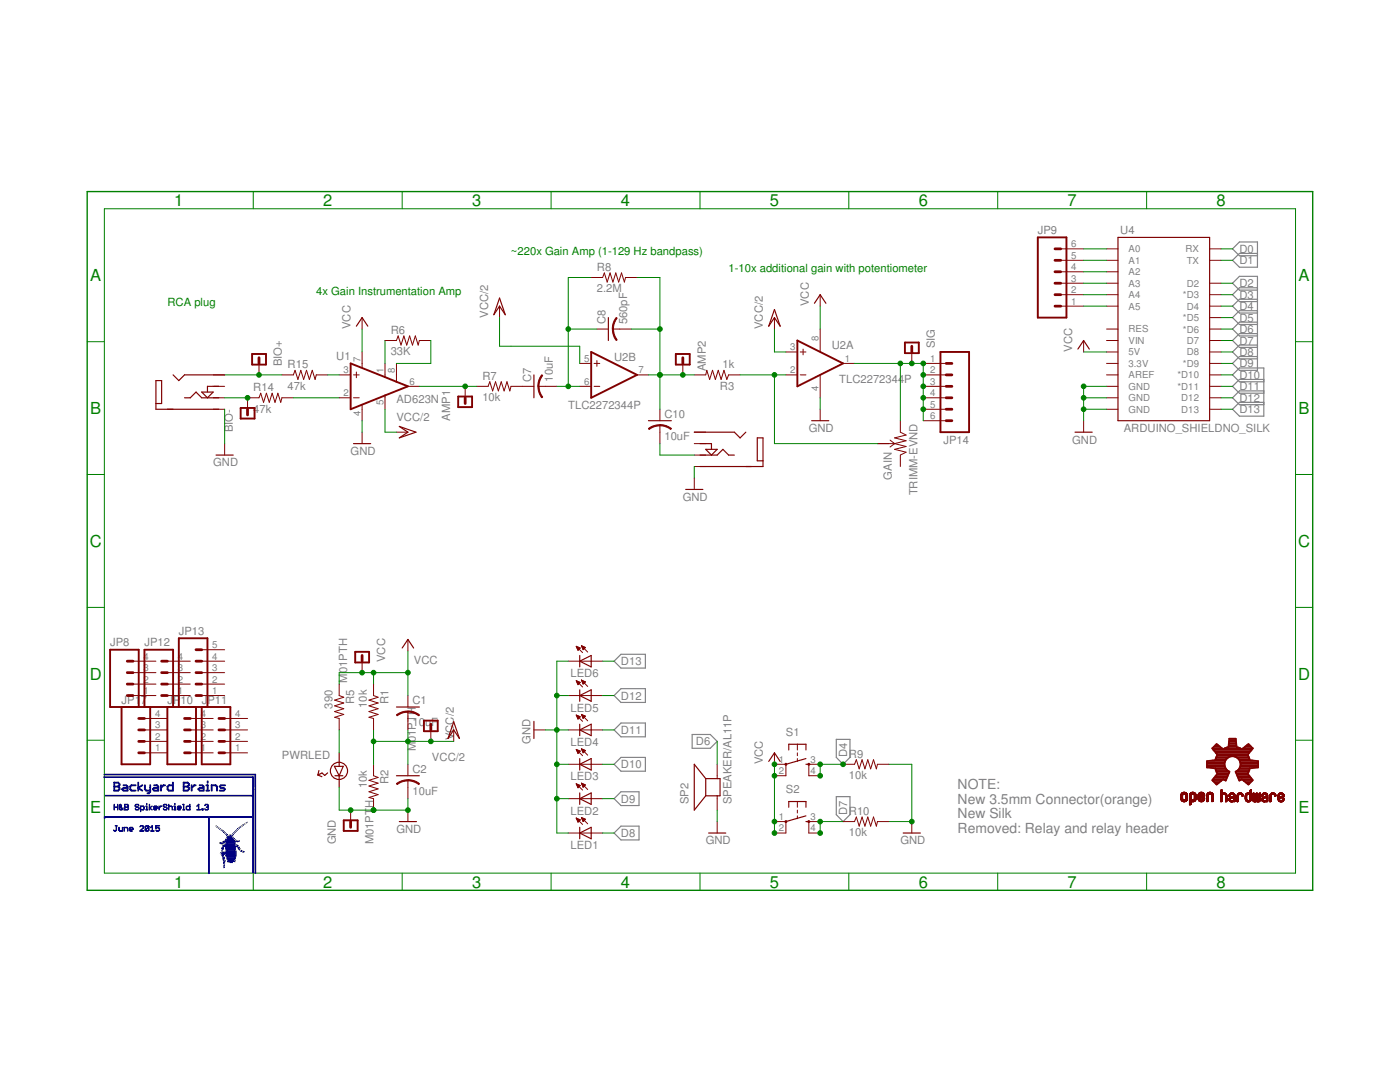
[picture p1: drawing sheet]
<svg xmlns="http://www.w3.org/2000/svg" width="279mm" height="216mm" viewBox="0 0 279 216" stroke-linecap="round" stroke-linejoin="round" font-family="sans-serif">
<defs><g id="words">
<g font-size="3.3" fill="#008000">
<text x="34.8" y="41.1">1</text>
<text x="64.5" y="41.1">2</text>
<text x="94.2" y="41.1">3</text>
<text x="123.9" y="41.1">4</text>
<text x="153.6" y="41.1">5</text>
<text x="183.4" y="41.1">6</text>
<text x="213.1" y="41.1">7</text>
<text x="242.8" y="41.1">8</text>
<text x="18" y="56.1">A</text>
<text x="259.2" y="56.1">A</text>
<text x="18" y="82.6">B</text>
<text x="259.2" y="82.6">B</text>
<text x="17.9" y="109.1">C</text>
<text x="259.1" y="109.1">C</text>
<text x="17.9" y="135.6">D</text>
<text x="259.1" y="135.6">D</text>
<text x="18" y="162.1">E</text>
<text x="259.2" y="162.1">E</text>
<text x="34.8" y="177.1">1</text>
<text x="64.5" y="177.1">2</text>
<text x="94.2" y="177.1">3</text>
<text x="123.9" y="177.1">4</text>
<text x="153.6" y="177.1">5</text>
<text x="183.4" y="177.1">6</text>
<text x="213.1" y="177.1">7</text>
<text x="242.8" y="177.1">8</text>
</g>
<g font-size="2.8" fill="#808080">
<text x="191.1" y="157.4">NOTE:</text>
<text x="191.1" y="160.3">New 3.5mm Connector(orange)</text>
<text x="191.1" y="163.3">New Silk</text>
<text x="191.1" y="166.2">Removed: Relay and relay header</text>
</g>
<g font-size="2.2" fill="#808080">
<text x="207.1" y="46.7">JP9</text>
<text x="223.6" y="46.7">U4</text>
<text x="247.3" y="50.5">D0</text>
<text x="247.3" y="52.7">D1</text>
<text x="119.1" y="58.3">2.2M</text>
<text x="119.1" y="54">R8</text>
<text x="247.3" y="59.6">D3</text>
<text x="247.3" y="57.3">D2</text>
<text x="70" y="65.7" transform="rotate(-90 70 65.7)">VCC</text>
<text x="97.4" y="63.4" transform="rotate(-90 97.4 63.4)">VCC/2</text>
<text x="120.8" y="64.7" transform="rotate(-90 120.8 64.7)">C8</text>
<text x="125.2" y="64.7" transform="rotate(-90 125.2 64.7)">560pF</text>
<text x="152.3" y="65.7" transform="rotate(-90 152.3 65.7)">VCC/2</text>
<text x="161.4" y="61.1" transform="rotate(-90 161.4 61.1)">VCC</text>
<text x="247.3" y="61.9">D4</text>
<text x="247.3" y="64.2">D5</text>
<text x="67.1" y="71.8">U1</text>
<text x="78" y="70.9">33K</text>
<text x="78" y="66.6">R6</text>
<text x="122.5" y="71.9">U2B</text>
<text x="166" y="69.7">U2A</text>
<text x="186.6" y="69.5" transform="rotate(-90 186.6 69.5)">SIG</text>
<text x="214" y="70.2" transform="rotate(-90 214 70.2)">VCC</text>
<text x="247.3" y="66.5">D6</text>
<text x="247.3" y="68.7">D7</text>
<text x="247.3" y="71">D8</text>
<text x="56.3" y="73.1" transform="rotate(-90 56.3 73.1)">BIO+</text>
<text x="57.4" y="77.8">47k</text>
<text x="57.4" y="73.5">R15</text>
<text x="96.3" y="75.7">R7</text>
<text x="106" y="76.2" transform="rotate(-90 106 76.2)">C7</text>
<text x="110.3" y="76.2" transform="rotate(-90 110.3 76.2)">10uF</text>
<text x="140.8" y="74.1" transform="rotate(-90 140.8 74.1)">AMP2</text>
<text x="143.7" y="77.8">R3</text>
<text x="144.2" y="73.4">1k</text>
<text x="167.5" y="76.4">TLC2272344P</text>
<text x="247.3" y="73.3">D9</text>
<text x="247.3" y="75.6">D10</text>
<text x="247.3" y="77.9">D11</text>
<text x="50.6" y="82.3">47k</text>
<text x="50.6" y="78">R14</text>
<text x="79.1" y="80.5">AD623N</text>
<text x="79.1" y="83.9">VCC/2</text>
<text x="89.9" y="83.9" transform="rotate(-90 89.9 83.9)">AMP1</text>
<text x="96.3" y="80.1">10k</text>
<text x="113.4" y="81.7">TLC2272344P</text>
<text x="132.6" y="83.4">C10</text>
<text x="247.3" y="80.2">D12</text>
<text x="247.3" y="82.5">D13</text>
<text x="46.4" y="86.2" transform="rotate(-90 46.4 86.2)">BIO-</text>
<text x="132.6" y="87.7">10uF</text>
<text x="161.4" y="86.2">GND</text>
<text x="188.3" y="88.5">JP14</text>
<text x="214" y="88.5">GND</text>
<text x="224.3" y="86.2">ARDUINO_SHIELDNO_SILK</text>
<text x="42.6" y="93.1">GND</text>
<text x="70" y="90.8">GND</text>
<text x="178" y="95.7" transform="rotate(-90 178 95.7)">GAIN</text>
<text x="136.3" y="99.9">GND</text>
<text x="183.1" y="98.9" transform="rotate(-90 183.1 98.9)">TRIMM-EVND</text>
<text x="22" y="129">JP8</text>
<text x="28.8" y="129">JP12</text>
<text x="35.7" y="126.7">JP13</text>
<text x="69.3" y="136.2" transform="rotate(-90 69.3 136.2)">M01PTH</text>
<text x="76.8" y="132.1" transform="rotate(-90 76.8 132.1)">VCC</text>
<text x="82.6" y="132.4">VCC</text>
<text x="113.9" y="135.1">LED6</text>
<text x="123.9" y="132.7">D13</text>
<text x="24.3" y="140.4">JP1</text>
<text x="28.1" y="140.4">7</text>
<text x="33.4" y="140.4">JP</text>
<text x="36" y="140.4">10</text>
<text x="40.3" y="140.4">JP11</text>
<text x="66.3" y="141.4" transform="rotate(-90 66.3 141.4)">390</text>
<text x="70.7" y="140.5" transform="rotate(-90 70.7 140.5)">R5</text>
<text x="73.2" y="141.3" transform="rotate(-90 73.2 141.3)">10k</text>
<text x="77.5" y="140.5" transform="rotate(-90 77.5 140.5)">R1</text>
<text x="82.3" y="140.5">C1</text>
<text x="113.9" y="142">LED5</text>
<text x="123.9" y="139.6">D12</text>
<text x="82.3" y="144.8">10</text>
<text x="83" y="149.9" transform="rotate(-90 83 149.9)">M01PTH</text>
<text x="84.8" y="144.8">uF</text>
<text x="90.6" y="147.7" transform="rotate(-90 90.6 147.7)">VCC/2</text>
<text x="105.9" y="148.4" transform="rotate(-90 105.9 148.4)">GND</text>
<text x="113.9" y="148.8">LED4</text>
<text x="123.9" y="146.4">D11</text>
<text x="138.9" y="148.7">D6</text>
<text x="156.8" y="146.8">S1</text>
<text x="56.3" y="151.4">PWRLED</text>
<text x="82.3" y="154.2">C2</text>
<text x="86.2" y="151.8">VCC/2</text>
<text x="113.9" y="155.7">LED3</text>
<text x="123.9" y="153.3">D10</text>
<text x="152.3" y="152.5" transform="rotate(-90 152.3 152.5)">VCC</text>
<text x="169.1" y="151.1" transform="rotate(-90 169.1 151.1)">D4</text>
<text x="169.4" y="155.5">10k</text>
<text x="169.4" y="151.2">R9</text>
<text x="73.2" y="157.3" transform="rotate(-90 73.2 157.3)">10k</text>
<text x="74.5" y="161.3" transform="rotate(-90 74.5 161.3)">H</text>
<text x="77.5" y="156.5" transform="rotate(-90 77.5 156.5)">R2</text>
<text x="82.3" y="158.6">10uF</text>
<text x="123.9" y="160.2">D9</text>
<text x="137.4" y="160.5" transform="rotate(-90 137.4 160.5)">SP2</text>
<text x="146" y="160.5" transform="rotate(-90 146 160.5)">SPEAKER/AL11P</text>
<text x="156.8" y="158.2">S2</text>
<text x="79.1" y="166.2">GND</text>
<text x="113.9" y="162.6">LED2</text>
<text x="123.9" y="167">D8</text>
<text x="169.1" y="162.6" transform="rotate(-90 169.1 162.6)">D7</text>
<text x="169.4" y="166.9">10k</text>
<text x="169.4" y="162.6">R10</text>
<text x="67" y="168.5" transform="rotate(-90 67 168.5)">GND</text>
<text x="74.5" y="168.5" transform="rotate(-90 74.5 168.5)">M01PT</text>
<text x="113.9" y="169.4">LED1</text>
<text x="140.8" y="168.5">GND</text>
<text x="179.7" y="168.5">GND</text>
</g>
<g font-size="2.2" fill="#008000">
<text x="102" y="50.8">~220x Gain Amp (1-129 Hz bandpass)</text>
<text x="63.1" y="58.8">4x Gain Instrumentation Amp</text>
<text x="145.4" y="54.2">1-10x additional gain with potentiometer</text>
<text x="33.4" y="61.1">RCA plug</text>
</g>
<g font-size="1.9" fill="#808080">
<text x="213.8" y="53.9">4</text>
<text x="213.8" y="51.6">5</text>
<text x="213.8" y="49.3">6</text>
<text x="225.2" y="50.3">A0</text>
<text x="225.2" y="52.6">A1</text>
<text x="236.6" y="50.3">RX</text>
<text x="236.8" y="52.6">TX</text>
<text x="213.8" y="58.5">2</text>
<text x="213.8" y="56.2">3</text>
<text x="225.2" y="54.9">A2</text>
<text x="225.2" y="57.2">A3</text>
<text x="225.2" y="59.5">A4</text>
<text x="236.1" y="59.5">*D3</text>
<text x="236.8" y="57.2">D2</text>
<text x="213.8" y="60.8">1</text>
<text x="225.2" y="61.8">A5</text>
<text x="236.1" y="64.1">*D5</text>
<text x="236.8" y="61.8">D4</text>
<text x="157.7" y="69.9">3</text>
<text x="163.4" y="68.1" transform="rotate(-90 163.4 68.1)">8</text>
<text x="225.2" y="68.6">VIN</text>
<text x="225.2" y="66.3">RES</text>
<text x="225.2" y="70.9">5V</text>
<text x="236.1" y="66.3">*D6</text>
<text x="236.8" y="68.6">D7</text>
<text x="236.8" y="70.9">D8</text>
<text x="68.6" y="74.5">3</text>
<text x="71.9" y="72.2" transform="rotate(-90 71.9 72.2)">7</text>
<text x="76.5" y="74.5" transform="rotate(-90 76.5 74.5)">1</text>
<text x="78.8" y="74.5" transform="rotate(-90 78.8 74.5)">8</text>
<text x="81.7" y="76.8">6</text>
<text x="116.6" y="76.8">6</text>
<text x="116.6" y="72.2">5</text>
<text x="127.4" y="74.5">7</text>
<text x="157.7" y="74.5">2</text>
<text x="163.4" y="78" transform="rotate(-90 163.4 78)">4</text>
<text x="168.6" y="72.2">1</text>
<text x="185.7" y="72.2">1</text>
<text x="185.7" y="74.5">2</text>
<text x="185.7" y="76.8">3</text>
<text x="225.2" y="75.5">AREF</text>
<text x="225.2" y="77.8">GND</text>
<text x="225.2" y="73.2">3.3V</text>
<text x="235" y="75.5">*D10</text>
<text x="235" y="77.8">*D11</text>
<text x="236.1" y="73.2">*D9</text>
<text x="68.6" y="79.1">2</text>
<text x="71.9" y="83.1" transform="rotate(-90 71.9 83.1)">4</text>
<text x="76.5" y="80.8" transform="rotate(-90 76.5 80.8)">5</text>
<text x="185.7" y="79.1">4</text>
<text x="185.7" y="81.3">5</text>
<text x="185.7" y="83.6">6</text>
<text x="225.2" y="80.1">GND</text>
<text x="225.2" y="82.3">GND</text>
<text x="235.7" y="80.1">D12</text>
<text x="235.7" y="82.3">D13</text>
<text x="28.7" y="131.6">4</text>
<text x="35.5" y="131.6">4</text>
<text x="42.4" y="131.6">4</text>
<text x="42.4" y="129.3">5</text>
<text x="28.7" y="136.2">2</text>
<text x="28.7" y="133.9">3</text>
<text x="35.5" y="136.2">2</text>
<text x="35.5" y="133.9">3</text>
<text x="42.4" y="136.2">2</text>
<text x="42.4" y="133.9">3</text>
<text x="28.7" y="138.5">1</text>
<text x="30.9" y="143">4</text>
<text x="35.5" y="138.5">1</text>
<text x="40.1" y="143">4</text>
<text x="42.4" y="138.5">1</text>
<text x="46.9" y="143">4</text>
<text x="30.9" y="149.9">1</text>
<text x="30.9" y="147.6">2</text>
<text x="30.9" y="145.3">3</text>
<text x="40.1" y="149.9">1</text>
<text x="40.1" y="147.6">2</text>
<text x="40.1" y="145.3">3</text>
<text x="46.9" y="149.9">1</text>
<text x="46.9" y="147.6">2</text>
<text x="46.9" y="145.3">3</text>
<text x="155.4" y="152.2">1</text>
<text x="155.4" y="154.5">2</text>
<text x="161.7" y="152.2">3</text>
<text x="161.7" y="154.5">4</text>
<text x="155.4" y="163.6">1</text>
<text x="155.4" y="165.9">2</text>
<text x="161.7" y="163.6">3</text>
<text x="161.7" y="165.9">4</text>
</g>
</g></defs>
<g fill="none" stroke="#808080" stroke-width=".23">
<path d="M251 57.4h-3.6l-1.4 1.4 1.4 1.4h3.6M251 50.6h-3.6l-1.4 1.3 1.4 1.4h3.6v-5h-3.6l-1.4 1.4 1.4 1.3h3.6M251 57.9h-3.6l-1.4-1.4 1.4-1.4h3.6v18.8h-3.6l-1.4-1.4 1.4-1.4h3.6M251 59.7h-3.6l-1.4 1.4 1.4 1.4h3.6M251 64.3h-3.6l-1.4 1.4 1.4 1.3h3.6M251 66.6h-3.6l-1.4 1.3 1.4 1.4h3.6M251 68.9h-3.6l-1.4 1.3 1.4 1.4h3.6M251 62h-3.6l-1.4 1.4 1.4 1.3h3.6M252.2 76.2h-4.8l-1.4-1.4 1.4-1.4h4.8v9.6h-4.8l-1.4-1.3 1.4-1.4h4.8M252.2 75.7h-4.8l-1.4 1.4 1.4 1.4h4.8M252.2 78h-4.8l-1.4 1.4 1.4 1.4h4.8M122.6 138.8l1.3-1.4h4.9v2.8h-4.9z"/>
<path d="M123.9 130.6h4.9v2.7h-4.9l-1.3-1.4zM122.6 159.4l1.3-1.4h3.6v2.7h-3.6zM122.6 152.5l1.3-1.4h4.9v2.8h-4.9zM122.6 145.6l1.3-1.3h4.9v2.7h-4.9zM138.1 146.6h3.7l1.3 1.3-1.3 1.4h-3.7zM166.9 147.5h2.7v3.6l-1.3 1.4-1.4-1.4zM166.9 159h2.7v3.6l-1.3 1.3-1.4-1.3zM122.6 166.2l1.3-1.4h3.6v2.8h-3.6z"/>
</g>
<g fill="none" stroke="#800000" stroke-width=".2">
<path d="M118 55.4h2.3l.3-.9 .6 1.8 .6-1.8 .5 1.8 .6-1.8 .6 1.8 .5-1.8 .6 1.8 .2-.9h2.3M163.7 58.8v2.3M211.7 58.8h4.6M211.7 56.5h4.6M211.7 54.2h4.6M211.7 51.9h4.6M211.7 49.7h4.6M220.8 58.8h2.3M220.8 56.5h2.3M220.8 54.2h2.3M220.8 51.9h2.3M220.8 49.7h2.3"/>
<path d="M241.4 58.8h2.3M241.4 56.5h2.3M241.4 51.9h2.3M241.4 49.7h2.3M42.5 77.1h2.3M42.5 74.8h2.3M42.5 79.4h2.3M51.7 72.5v2.3M56.3 74.8h2.2l.4-.9 .6 1.8 .5-1.8 .6 1.8 .6-1.8 .5 1.8 .6-1.8 .6 1.8 .2-.9h2.3M58.5 79.4h-2.2l-.3 .9-.5-1.8-.6 1.8-.6-1.8-.6 1.8-.5-1.8-.6 1.8-.6-1.8-.3 .9h-2.3v2.3M67.7 74.8h2.3M67.7 79.4h2.3"/>
<path d="M70.5 74.8h1.2M70.5 79.4h1.2M71.1 74.2v1.2M72.3 63.4v2.3M72.3 70.2v3.2M76.8 67.9h2.3l.4-.9 .5 1.9 .6-1.9 .6 1.9 .5-1.9 .6 1.9 .6-1.9 .6 1.9 .2-1h2.3M76.8 72.5v2.7M76.8 78.9v2.8M79.1 72.5v3.7M81.4 77.1h2.3M92.8 77.1v2.3M95.1 77.1h2.3l.3-.9 .6 1.8 .6-1.8 .6 1.8 .5-1.8 .6 1.8 .6-1.8 .5 1.8 .3-.9h4.6"/>
<path d="M99.7 61.1v2.3M107.5 77.1h3.6M115.7 77.1h2.3M115.7 72.5h2.3M118.6 77.1h1.1M118.6 72.5h1.1M119.1 65.7h2.3M119.1 71.9v1.2M122.3 65.7h3.7M127.1 74.8h2.3M136.3 72.5v2.3M138.6 74.8h2.2l.3-.9 .5 1.8 .6-1.8 .6 1.8 .5-1.8 .6 1.8 .6-1.8 .6 1.8 .3-.9h2.3"/>
<path d="M154.6 63.4v2.3M156.8 74.8h2.3M156.8 70.2h2.3M159.7 74.8h1.1M159.7 70.2h1.1M160.3 69.7v1.1M163.7 65.7v4.5M163.7 74.8v4.6M168.3 72.5h2.2M182 70.2v2.3M184.3 77.1h4.5M184.3 74.8h4.5"/>
<path d="M184.3 79.4h4.5M184.3 72.5h4.5M211.7 61.1h4.6M216.3 67.9v2.3M220.8 67.9h2.3M220.8 77.1h2.3M220.8 65.7h2.3M220.8 74.8h2.3M220.8 79.4h2.3M220.8 70.2h2.3M220.8 72.5h2.3M220.8 61.1h2.3"/>
<path d="M241.4 67.9h2.3M241.4 77.1h2.3M241.4 65.7h2.3M241.4 74.8h2.3M241.4 79.4h2.3M241.4 70.2h2.3M241.4 72.5h2.3M241.4 61.1h2.3M241.4 63.4h2.3M42.5 81.7h2.3M44.8 88.5v2.3M72.3 80.8v3.1"/>
<path d="M72.3 86.2v2.3M79.1 86.2h2.3M131.7 81.7v2.2M131.7 84.9v3.6M138.6 86.2h2.2M138.6 95.4v2.3M138.6 88.5h2.2M138.6 93.1h2.2M138.6 90.8h2.2M163.7 81.7v2.2M175.1 88.5h3.4M177.6 87.8l.9 .7"/>
<path d="M178.5 88.5l2.3 .6-2.3 .6 2.3 .5-1.1 .6v2.3M178.5 88.5l-.9 .7M179.7 83.9v2.3l1.1 .6-2.3 .6 2.3 .5-2.3 .6M184.3 81.7h4.5M184.3 83.9h4.5M216.3 83.9v2.3M220.8 81.7h2.3M241.4 81.7h2.3M26.5 138.8h4.6M26.5 136.5h4.6M26.5 131.9h4.6M26.5 134.2h4.6"/>
<path d="M33.4 138.8h4.6M33.4 136.5h4.6M33.4 131.9h4.6M33.4 134.2h4.6M40.3 138.8h4.5M40.3 136.5h4.5M40.3 131.9h4.5M40.3 134.2h4.5M40.3 129.6h4.5M67.7 136.5v2.3l.9 .3-1.8 .6 1.8 .6-1.8 .5 1.8 .6-1.8 .6 1.8 .6-1.8 .5 .9 .3v2.2M72.3 131.9v2.3M74.5 136.5v2.3l1 .3-1.9 .6 1.9 .6-1.9 .5 1.9 .6-1.9 .6 1.9 .6-1.9 .5 .9 .3v2.2"/>
<path d="M81.4 127.6v2.3M81.4 138.8v2.3M113.4 138.8h6.9M113.4 131.9h6.9M115 135.8l1.3 1.3M115 135.8l.8 .4-.4 .4zM115 129l1.3 1.2M115 129l.8 .3-.4 .5zM115 135.9h.2M115 129h.2M115.1 136h.3M115.1 129.1h.3"/>
<path d="M115.1 136.1h.6M115.1 129.2h.6M115.2 136.2h.6M115.2 129.3h.6M115.2 136.3h.5M115.2 129.5h.5M115.3 136.4h.2M115.3 129.6h.2M115.3 136.5h.1M115.3 129.7h.1M116 135.7l1.3 1.3M116 135.7l.8 .4-.4 .4z"/>
<path d="M116 128.8l1.3 1.3M116 128.8l.8 .4-.4 .4zM116.1 135.8h.1M116.1 128.9h.1M116.1 135.9h.4M116.1 129h.4M116.2 136h.5M116.2 129.1h.5M116.2 136.1h.6M116.2 129.2h.6M116.2 136.2h.5M116.2 129.3h.5"/>
<path d="M116.3 136.3h.3M116.3 129.5h.3M116.3 136.4h.2M116.3 129.6h.2M28.8 145.6h4.6M28.8 143.4h4.6M28.8 150.2h4.6M28.8 147.9h4.6M38 145.6h4.5M38 143.4h4.5M38 150.2h4.5M38 147.9h4.5"/>
<path d="M44.8 145.6h4.6M44.8 143.4h4.6M44.8 150.2h4.6M44.8 147.9h4.6M74.5 152.5v2.3l1 .3-1.9 .6 1.9 .6-1.9 .5 1.9 .6-1.9 .6 1.9 .6-1.9 .5 .9 .3v2.2M81.4 142v3.6M81.4 152.5v2.3M81.4 155.7v3.7M86 145.6v2.3M90.6 145.6v2.3M106.6 145.6h2.2M113.4 159.4h6.9"/>
<path d="M113.4 145.6h6.9M113.4 152.5h6.9M115 142.7l1.3 1.2M115 142.7l.8 .3M115 142.7l.4 .8M115 149.5l1.3 1.3M115 149.5l.8 .4M115 149.5l.4 .8M115 156.4l1.3 1.2M115 156.4l.8 .3M115 156.4l.4 .8M115 149.6h.1"/>
<path d="M115 156.4h.1M115 142.7h.1M115.1 156.5h.3M115.1 142.8h.3M115.1 149.7h.3M115.1 142.9h.5M115.1 149.8h.5M115.1 156.7h.5M115.2 143h.6M115.2 149.9h.6M115.2 156.8h.6M115.2 143.2h.5"/>
<path d="M115.2 150h.5M115.2 156.9h.5M115.3 143.3h.3M115.3 150.1h.3M115.3 157h.3M115.3 143.4h.2M115.3 150.2h.2M115.3 157.1h.2M115.3 150.3h.1M115.3 157.2h.1M115.4 143.5h.1M115.8 143l-.4 .5"/>
<path d="M115.8 149.9l-.4 .4M115.8 156.7l-.4 .5M116 142.6l1.3 1.2M116 142.6l.8 .3-.4 .5zM116 149.4l1.3 1.3M116 149.4l.8 .4-.4 .4zM116 156.3l1.3 1.2M116 156.3l.8 .3-.4 .5M116 156.3l.4 .8M116.1 142.6h.1M116.1 149.5h.1M116.1 156.3h.1"/>
<path d="M116.1 149.6h.3M116.1 156.4h.3M116.1 142.7h.3M116.1 156.5h.5M116.2 142.8h.5M116.2 149.7h.5M116.2 142.9h.6M116.2 149.8h.6M116.2 156.7h.6M116.2 143h.5M116.2 149.9h.5M116.2 156.8h.5"/>
<path d="M116.3 143.2h.3M116.3 150h.3M116.3 156.9h.3M116.3 143.3h.2M116.3 150.1h.2M116.3 157h.2M116.4 157.1h.1M143.1 152.5v2.9M143.1 158.8v2.8M154.6 150.2v2.3h2.2v2.3h-2.2M159.1 148.5v1.1M159.1 150.2v.6"/>
<path d="M159.1 151.4v.5M159.1 159.9v1.2M163.7 152.5h-2.3v2.3h2.3M168.3 152.5h2.2l.4-.9 .6 1.8 .5-1.8 .6 1.8 .6-1.8 .6 1.8 .5-1.8 .6 1.8 .2-.9h2.3M235.7 159.4h.4M235.7 159.3h.3M235.7 159.2h.3M235.7 159.1h.3M235.7 159h.3M235.7 158.9h.3M235.7 158.8h.3M235.7 158.7h.3"/>
<path d="M235.7 158.6h.4M235.7 159.5l.5 .1M235.7 159.5h.4M235.7 159.6h.5M235.7 159.6l1.2 .1M235.7 158.4h1.2M235.8 158.3l1.1 .1M235.8 159.7h1M235.8 158.3h1M235.9 159.9h.8M235.9 158.2h.8M236 159.9h.7"/>
<path d="M236 158.2h.7M236 159.9h.6M236 158.6l-.3 .1M236.1 158.5l-.4 .1M236.1 158.1h.5M236.1 158.5h-.4M236.2 158.5h-.5M236.2 160h.2M236.2 158.1h.2M236.4 158.5h.5M236.5 158.5h.5M236.6 159.5h.4"/>
<path d="M236.6 158.5h.4M236.6 159.4h.4M236.6 158.6h.4M236.6 159.3h.4M236.6 159.2h.4M236.6 159.1h.4M236.6 159h.4M236.6 158.9h.4M236.6 158.8h.4M236.6 158.7h.4M236.8 159.8h-1M236.9 159.7h-1.1"/>
<path d="M236.9 159.6h-.5M237 159.6h-.5M237.4 160h.3M237.4 159.6h1.3M237.4 159.6h.5M237.4 159.5l.5 .1M237.4 159.5h.4M237.4 159.4h.4M237.4 159.4h.3M237.4 159.3h.3M237.4 159.2h.3M237.4 159.1h.3"/>
<path d="M237.4 159h.3M237.4 158.9h.3M237.4 158.8h.3M237.4 158.7h.3M237.4 158.6h.3M237.4 158.6h.4M237.4 158.4h1.3M237.5 158.4h1.1M237.5 158.3h1.1M237.5 158.3h1M237.6 158.2h.9M237.7 158.2h.7"/>
<path d="M237.8 158.5l-.4 .1M237.8 158.1h.5M237.9 158.5h-.5M237.9 158.1h.2M238 160h.1M238.2 159.6h.5M238.2 158.5h.5M238.3 158.5l.4 .1M238.3 159.5h.4M238.3 159.4h.4M238.3 158.6h.4M238.4 159.9l-1 .1"/>
<path d="M238.4 159.3h.3M238.4 159.2h.3M238.4 159.1h.3M238.4 159h.3M238.4 158.9h.3M238.4 158.8h.3M238.4 158.7h.3M238.4 159.9h-1M238.5 159.9h-1.1M238.5 159.8h-1.1M238.6 159.7l-1.2 .1M238.6 159.7h-1.2"/>
<path d="M238.7 159.5l-.5 .1M239.1 159.5l.5 .1M239.1 159.5h.4M239.1 159.4l.4 .1M239.1 159.4h.4M239.1 158.9h.4M239.1 158.8h.3M239.1 158.7h.3M239.1 159.6h.5M239.2 159.6l1.1 .1M239.2 158.4h1.2M239.2 159.7h1.1"/>
<path d="M239.2 158.4h1.1M239.2 158.3h1.1M239.3 159.8h.9M239.3 158.3h1M239.4 159.9h.8M239.4 158.2h.8M239.4 158.2h.7M239.5 159.9h.6M239.5 158.7h-.4M239.5 158.6l-.4 .1M239.5 158.6h-.4M239.5 159.3l-.4 .1"/>
<path d="M239.5 158.1h.5M239.5 158.9h.9M239.5 158.5l-.4 .1M239.6 159.3h-.5M239.6 158.5h-.5M239.6 158.9h.8M239.7 160h.2M239.7 158.1h.1M239.7 159.2l-.6 .1M239.8 158.8h.6M239.8 159.2h-.7M239.9 158.8h.5"/>
<path d="M239.9 158.5h.5M239.9 159.2h-.8M240 158.7h.4M240 158.5h.4M240 159.5h.4M240 159.4h.4M240 158.6h.4M240.1 159.4h.3M240.1 159.1h-1M240.1 159.3h.3M240.1 159.9h-.7M240.2 159l-1.1 .1"/>
<path d="M240.2 159.2h.2M240.2 159h-1.1M240.3 159.2h.1M240.4 159.6h-.5M240.4 158.9l-1.3 .1M240.8 159.8h.4M240.8 159.7h.4M240.8 159.6h.4M240.8 159.5h.4M240.8 159.4h.4M240.8 159.3h.4M240.8 159.2h.4"/>
<path d="M240.8 159.1h.4M240.8 159h.4M240.8 158.9h.4M240.8 158.8h.4M240.8 158.7h.4M240.8 159.9h.2M240.8 158.6h.4M240.9 158.3l1.1 .1M241 158.3h1M241.1 158.2h.8M241.1 159.9h-.3M241.1 158.2h.7"/>
<path d="M241.2 159.9h-.4M241.2 158.6h-.4M241.3 158.5l-.4 .1M241.3 158.1h.4M241.3 158.5h-.4M241.4 158.5h-.5M241.4 158.1h.2M241.6 158.5h.5M241.7 158.5h.4M241.8 158.6h.3M241.8 159.8h.3M241.8 159.7h.3"/>
<path d="M241.8 159.6h.3M241.8 159.5h.3M241.8 159.4h.3M241.8 159.3h.3M241.8 159.2h.3M241.8 159.1h.3M241.8 159h.3M241.8 158.9h.3M241.8 158.8h.3M241.8 158.7h.3M242 159.9l-.2 .1M242.1 159.9h-.3"/>
<path d="M242.1 158.4h-1.2M243.6 157.8h.3M243.6 160h.1M243.6 159.9h.3M243.6 159.8h.3M243.6 159.7h.3M243.6 159.6h.3M243.6 159.5h.3M243.6 159.4h.3M243.6 159.3h.3M243.6 159.2h.3M243.6 159.1h.3"/>
<path d="M243.6 159h.3M243.6 158.9h.3M243.6 158.8h.3M243.6 158.7h.3M243.6 158.6h.3M243.6 158.4h1.1M243.6 158.3l1.1 .1M243.6 158.3h1M243.6 158.2l1 .1M243.6 158.2h.3M243.6 158.1h.3M243.6 158h.3"/>
<path d="M243.6 157.9h.3M243.6 157.7h.3M243.7 157.7h.2M243.7 157.6h.2M243.8 157.6h.1M243.9 159.9l-.3 .1M243.9 159.9h-.3M243.9 158.7h-.3M244 158.6h-.4M244 158.5l-.4 .1M244.1 158.2h.4M244.1 158.5h-.5"/>
<path d="M244.2 158.5h-.6M244.3 158.5h.5M244.4 158.5h.4M244.5 158.5h.3M244.5 158.6h.3M244.6 158.7h.3M244.6 159.9h.2M244.6 159.8h.3M244.6 159.7h.3M244.6 159.6h.3M244.6 159.5h.3M244.6 159.4h.3"/>
<path d="M244.6 159.3h.3M244.6 159.2h.3M244.6 159.1h.3M244.6 159h.3M244.6 158.9h.3M244.6 158.8h.3M244.6 160h.1M244.8 159.9l-.2 .1M245.3 159.6h.3M245.3 159.5l.2 .1M245.3 158.8h.2M245.3 159.7h.4"/>
<path d="M245.3 159.6l.3 .1M245.3 158.7h.3M245.3 159.7l.7 .1M245.3 159.8h.7M245.4 158.5h1M245.4 159.9h.7M245.4 158.9h-.1M245.4 158.4h1M245.4 158.4h.9M245.5 159.9h.6M245.5 159.1h1M245.5 158.8l-.2 .1"/>
<path d="M245.5 158.3h.8M245.5 159.5h-.2M245.5 158.3h.7M245.6 159.4l-.3 .1M245.6 158.6l-.3 .1M245.6 160h.4M245.6 159.4h-.3M245.6 158.6h-.3M245.6 159.1h.9M245.7 158.5l-.4 .1M245.7 158.2h.4M245.7 159.3l-.4 .1"/>
<path d="M245.7 158.5h-.4M245.8 159.3h-.5M245.8 159h.7M245.8 160h.1M245.9 159.7h.1M245.9 159.2l-.6 .1M246 158.9h.5M246 158.5h.4M246 159.2h-.6M246.1 158.5l.3 .1M246.1 158.9h.4M246.1 159.2h-.7"/>
<path d="M246.1 158.6h.4M246.2 158.6l.3 .1M246.2 159.2h.3M246.2 158.8h.3M246.2 158.7h.3M246.2 160h.1M246.2 159.9h.3M246.2 159.8h.3M246.2 159.7h.3M246.2 159.6h.3M246.2 159.5h.3M246.2 159.4h.3"/>
<path d="M246.2 159.3h.3M246.5 159.9l-.3 .1M246.5 159.9h-.3M246.9 159.8h.3M246.9 159.7h.3M246.9 159.6h.3M246.9 159.5h.3M246.9 159.4h.3M246.9 159.3h.3M246.9 159.2h.3M246.9 159.1h.3M246.9 159h.3"/>
<path d="M246.9 158.9h.3M246.9 158.8h.3M246.9 158.7h.3M246.9 160h.1M247 158.5h1M247 158.4h1M247.1 158.4h.8M247.1 159.9l-.2 .1M247.1 158.3h.8M247.1 159.9h-.2M247.2 159.9h-.3M247.2 158.3h.6"/>
<path d="M247.2 158.7h-.3M247.2 158.6h-.3M247.3 158.5l-.4 .1M247.3 158.2h.4M247.4 158.5h-.4M247.6 158.5h.4M247.7 158.5l.4 .1M247.8 158.6h.3M247.8 158.7h.3M247.9 158.7h.2M248.1 158.8l-.2 .1M248.1 158.8h-.2"/>
<path d="M248.5 159.4h.3M248.5 159.3h.3M248.5 159.2h.3M248.5 159.1h.3M248.5 159h.3M248.5 158.9h.3M248.5 158.8h.3M248.5 158.7h.3M248.5 159.5l.3 .1M248.5 159.5h.3M248.6 159.6l.3 .1M248.6 159.6h.3"/>
<path d="M248.6 158.6h.3M248.6 159.7h.4M248.6 159.7l1.1 .1M248.6 159.8h1M248.6 158.4h1.1M248.7 159.9h.9M248.7 158.4h1M248.8 159.9h.7M248.8 158.3h.9M248.8 158.6l-.2 .1M248.9 160h.4M248.9 158.5l-.3 .1"/>
<path d="M248.9 158.2h.4M249 158.5h-.4M249.1 160h.1M249.3 158.5h.4M249.3 159.7h.4M249.4 158.5h.3M249.4 158.6h.3M249.5 159.5h.2M249.5 159.4h.2M249.5 159.3h.2M249.5 159.2h.2M249.5 159.1h.2"/>
<path d="M249.5 159h.2M249.5 158.9h.2M249.5 158.8h.2M249.5 158.7h.2M249.5 158.2h.2M249.5 158.1h.2M249.5 158h.2M249.5 157.9h.2M249.5 157.8h.2M249.5 157.7h.2M249.6 157.6h.1M249.7 157.6h.1"/>
<path d="M249.7 159.6h-.3M249.7 159.5l-.3 .1M249.7 158.5h-1.1M250 159.5l.3 .1M250 159.5h.3M250 159.4h.3M250 159.3h.3M250 159.2h.3M250 159.1h.3M250 159h.3M250 158.9h.3M250 158.8h.3"/>
<path d="M250 158.7h.3M250 158.6h.3M250 158.5h.3M250 158.4h.3M250 158.3h.3M250 159.7h.4M250 159.6l.3 .1M250 159.6h.3M250 159.8h1.5M250 159.7l1.5 .1M250.1 159.9h1.3M250.2 159.9h1.2"/>
<path d="M250.2 158.2h.1M250.3 160h.3M250.5 160h.1M250.5 159.7h.5M250.6 159.7h.4M250.6 159.6h.3M250.6 159.5l.3 .1M250.6 159.4h.3M250.6 159.3h.3M250.6 159.2h.3M250.6 159.5h.3M250.6 159.1h.3"/>
<path d="M250.6 159h.3M250.7 159h.2M250.7 158.9h.2M250.7 158.8h.2M250.7 158.7h.2M250.7 158.6h.2M250.7 158.5h.2M250.7 158.4h.2M250.7 158.3h.2M250.8 158.2h.1M250.9 160h.4M251.2 159.7h.3"/>
<path d="M251.2 159.6h.3M251.3 159.5h.2M251.3 159.4h.2M251.3 159.3h.2M251.3 159.2h.2M251.3 159.1h.2M251.3 159h.2M251.3 158.9h.2M251.3 158.8h.2M251.3 158.7h.2M251.3 158.6h.2M251.3 158.5h.2"/>
<path d="M251.3 158.4h.2M251.3 158.3h.2M251.4 159.9h-1.3M251.4 158.2h.1M251.8 159.6h.3M251.8 159.5h.3M251.8 159.4h.3M251.8 159.6l.3 .1M251.8 158.8h.3M251.8 158.7h.3M251.8 159.7h.4M251.8 158.6h.3"/>
<path d="M251.8 159.8h.8M251.8 159.7l.7 .1M251.9 159.9h.7M251.9 158.9h-.1M251.9 158.4h1M252 159.9h.6M252 158.4h.8M252 158.8l-.2 .1M252 158.3h.8M252.1 158.3h.6M252.1 158.6l-.3 .1M252.1 160h.4"/>
<path d="M252.1 159.4h-.3M252.2 159.1h.8M252.2 158.5l-.4 .1M252.2 158.2h.4M252.2 159.3l-.4 .1M252.3 159.3h-.5M252.3 159h.7M252.3 158.5h-.4M252.4 158.5h-.5M252.4 158.5h.5M252.5 159.7h.1M252.5 159.2l-.7 .1"/>
<path d="M252.5 158.9h.5M252.5 158.5h.5M252.6 159.2h-.7M252.6 158.5l.4 .1M252.6 158.9h.4M252.7 159.2h-.7M252.7 158.6h.3M252.7 158.6l.3 .1M252.7 158.8h.3M252.7 158.7h.3M252.8 159.9h.2M252.8 159.8h.2"/>
<path d="M252.8 159.7h.2M252.8 159.6h.2M252.8 159.5h.2M252.8 159.4h.2M252.8 159.3h.2M252.8 159.2h.2M252.8 158.7h.2M252.8 160h.1M253 159.9l-.2 .1M253 159.1h-1M253.4 160h.1M253.4 159.9h.3"/>
<path d="M253.4 159.8h.3M253.4 159.7h.3M253.4 159.6h.3M253.4 159.5h.3M253.4 159.4h.3M253.4 159.3h.3M253.4 159.2h.3M253.4 159.1h.3M253.4 159h.3M253.4 158.9h.3M253.4 158.8h.3M253.5 158.4h1"/>
<path d="M253.6 158.4h.9M253.7 159.9l-.3 .1M253.7 158.3h.7M253.7 158.7l-.3 .1M253.7 158.7h-.3M253.7 158.6l-.3 .1M253.7 158.6h-.3M253.8 158.2h.5M253.8 158.5l-.4 .1M253.9 158.5h-.4M254.1 158.5h.5M254.3 158.5l.3 .1"/>
<path d="M254.3 158.6h.3M254.4 158.7h.3M254.6 158.5h-1.1M254.6 158.8l-.2 .1M254.7 158.8h-.3M255 159.5l.4 .1M255 159.5h.3M255 159.4h.3M255 159h1.1M255 159h.3M255 158.9h.3M255 158.8h.3"/>
<path d="M255 158.7h.3M255.1 158.6h.3M255.1 159.6h.3M255.1 159.6l.4 .1M255.1 159.7h.4M255.1 159.7h1.1M255.2 159.8h1M255.2 158.4h1M255.2 159.9h.9M255.2 158.4h.9M255.3 159.9h.7M255.3 158.3h.7"/>
<path d="M255.3 158.7h-.3M255.4 159.4h-.4M255.4 158.6h-.3M255.4 159.3l-.4 .1M255.4 158.5l-.3 .1M255.4 158.2h.5M255.5 160h.4M255.5 159.3h-.5M255.5 158.5h-.4M255.6 158.5h-.5M255.6 160h.1M255.7 159.2l-.7 .1"/>
<path d="M255.7 158.5h.5M255.7 158.9h.6M255.8 159.2h-.8M255.8 158.5h.4M255.8 159.7h.4M255.8 158.9h.5M255.9 159.2h-.9M255.9 158.5h.3M255.9 159.6h.3M255.9 158.8h.4M255.9 158.6h.4M256 158.6h.3"/>
<path d="M256 158.7h.3M256 159.5h.3M256 158.7l.3 .1M256 159.4h.3M256 159.1h-1M256.1 159.4h.2M256.2 159.3h.1M256.2 159h-.7M256.2 159.6l-.3 .1M256.3 159.6h-.3M256.3 159h-.7M256.3 159.4l-.3 .1"/>
<path d="M70 161.6v2.3M81.4 161.6v2.3M113.4 166.2h6.9M115 163.2l1.3 1.3M115 163.2l.8 .4M115 163.2l.4 .8 .4-.4M115 163.3h.1M115.1 163.4h.2M115.1 163.5h.5M115.2 163.6h.6M115.2 163.7h.5M115.3 163.8h.3"/>
<path d="M115.3 163.9h.2M115.3 164h.1M116 163.1l1.3 1.3M116 163.1l.8 .4-.4 .4zM116.1 163.2h.1M116.1 163.3h.3M116.1 163.4h.5M116.2 163.5h.6M116.2 163.6h.5M116.3 163.7h.3M116.3 163.8h.2M116.4 163.9h.1"/>
<path d="M143.1 163.9v2.3M154.6 163.9h2.2v2.3h-2.2M159.1 161.6v.6M159.1 162.8v.6M163.7 163.9h-2.3v2.3h2.3M168.3 163.9h2.2l.4-.9 .6 1.8 .5-1.8 .6 1.8 .6-1.8 .6 1.8 .5-1.8 .6 1.8 .2-.9h2.3M182 163.9v2.3M237.4 160.4h.3M237.4 160.3h.3M237.4 160.2h.3M237.4 160.1h.3M237.4 160.6h.1"/>
<path d="M237.7 160.5l-.3 .1M237.7 160.5h-.3"/>
</g>
<g fill="none" stroke="#800000" stroke-width=".23">
<path d="M99.7 59.5l1.1 3.3-1.1-1.7-1.1 1.7zM223.1 47.4h18.3v36.5h-18.3zM34.5 74.8l1.2 1.1 1.1-1.1h8M36.8 79.4h1.2l1.1-1.2 1.2 1.2h3.4M40.3 78.2h2.2l-1.1 1.2zM43.7 77.1h-2.3v1.1M71.1 65.1l1.2-1.7 1.1 1.7M106.6 74.8v4.6M121.4 63.4v4.5M154.6 61.8l1.1 3.3-1.1-1.7-1.2 1.7zM162.5 60.5l1.2-1.7 1.1 1.7M215.1 69.7l1.2-1.8 1.1 1.8"/>
<path d="M31.1 80.5h1.2v-4.6h-1.2v5.8h12.6M43.1 90.8h3.4M70.5 88.5h3.5M79.7 85.1l3.3 1.1-3.3 1.2 1.7-1.2zM129.4 83.9h4.6M136.8 97.7h3.5M138.6 86.2h8l1.1 1.2 1.1-1.2M139.7 88.5h2.3v1.2M139.7 90.8h3.4l1.2-1.1 1.1 1.1h1.2M140.8 89.7h2.3l-1.1 1.1zM152.3 91.9h-1.2v-4.5h1.2v5.7h-12.6M162 83.9h3.4"/>
<path d="M214.5 86.2h3.5M80.3 129.3l1.1-1.7 1.1 1.7M115.7 138.8l2.3-1.2v2.3zM115.7 130.8v2.3M115.7 137.6v2.3M115.7 131.9l2.3-1.1v2.3zM63.4 154.6l.8 .4M63.6 153.8l-.2 .8M65.4 154.2l-.6 .5-.5-.5-.9 .4M66.8 154.8h1.6M67.7 152.9h.8l-.8 1.9M67.7 152.9h-1l1 1.9"/>
<path d="M67.7 150.2v2.7M67.7 154.8v2.3M79.1 154.8h4.6M79.1 141.1h4.6M90.6 144l1.1 3.4-1.1-1.8-1.2 1.8zM106.6 143.9v3.5M115.7 144.5v2.3M115.7 151.4v2.2M115.7 158.2v2.3M115.7 145.6l2.3-1.1v2.3zM115.7 152.5l2.3-1.1v2.2zM115.7 159.4l2.3-1.2v2.3z"/>
<path d="M140.8 155.4h2.9v3.4h-2.9M140.8 155.4v3.4M140.8 155.4l-2.2-2.9v9.1l2.2-2.8M153.4 151.9l1.2-1.7 1.1 1.7M157.4 149.6v-1.1h3.4v1.1M160.8 152.5h.6M160.8 151.4l-4 1.1M79.7 163.9h3.4M115.7 165.1v2.3M115.7 166.2l2.3-1.1v2.3zM141.4 166.2h3.4M157.4 161.1v-1.2h3.4v1.2"/>
<path d="M160.8 163.9h.6M160.8 162.8l-4 1.1M180.3 166.2h3.4"/>
<circle cx="67.6" cy="153.8" r="1.71"/>
</g>
<g fill="#800000" stroke="#800000" stroke-width=".2">
<path d="M108.1 74.8l.2 .1-.5 .8-.2 1.4h-.3l.2-1.2z" fill-rule="evenodd"/>
<path d="M107.4 77.1h.2l.2 1.3 .5 .8-.2 .2-.6-1.1z" fill-rule="evenodd"/>
<path d="M123 63.4l.2 .1-.7 1.2-.1 1h-.2l.2-1.3z" fill-rule="evenodd"/>
<path d="M122.2 65.7h.2l.3 1.3 .5 .8-.2 .1-.6-1z" fill-rule="evenodd"/>
<path d="M81.4 141.9l1.2 .1 1.1 .7-.1 .1-.8-.4-1.4-.3z" fill-rule="evenodd"/>
<path d="M79.1 142.6l1.1-.5 1.2-.2v.2l-1.3 .3-.9 .4z" fill-rule="evenodd"/>
<path d="M81.4 155.6l1.2 .2 1.1 .6-.1 .1-.8-.4-1.4-.3z" fill-rule="evenodd"/>
<path d="M79.1 156.4l1.1-.6 1.2-.2v.2l-1.3 .3-.9 .4z" fill-rule="evenodd"/>
<path d="M131.7 84.7l1.2 .2 1.1 .6-.1 .2-1.3-.6-.9-.1z" fill-rule="evenodd"/>
<path d="M129.4 85.5l1.1-.6 1.2-.1v.2l-1.4 .2-.8 .5z" fill-rule="evenodd"/>
</g>
<g fill="none" stroke="#800000" stroke-width=".38">
<path d="M207.1 47.4h5.7v16h-5.7zM50.3 70.6h2.8v2.1h-2.8zM70 72.5l11.4 4.6-11.4 4.6zM91.4 79.1h2.8v2.1h-2.8zM118 70.2l9.1 4.6-9.1 4.6zM134.9 70.6h2.7v2.1h-2.7zM159.1 67.9l9.2 4.6-9.2 4.6zM180.6 68.3h2.8v2.2h-2.8zM187.7 70.2h5.7v16h-5.7zM48 81.4h2.8v2.1h-2.8zM70.9 130.1h2.8v2.1h-2.8zM24.3 141.1v11.4h5.7v-11.4"/>
<path d="M27.7 141.1v-11.5h-5.7v11.5h24v11.4h-5.7v-11.4M28.8 141.1v-11.5h5.7v11.5M33.4 141.1v11.4h5.7v-11.4M35.7 141.1v-13.7h5.7v13.7M84.6 143.8h2.8v2.1h-2.8zM68.6 163.7h2.8v2.1h-2.8z"/>
<circle cx="156.8" cy="152.5" r=".11"/>
<circle cx="161.4" cy="152.5" r=".11"/>
<circle cx="156.8" cy="163.9" r=".11"/>
<circle cx="161.4" cy="163.9" r=".11"/>
</g>
<g fill="none" stroke="#800000" stroke-width=".36">
<path d="M240.9 153h3.6M240.9 152.7h3.5M240.9 152.4h3.5M240.9 152.1h3.5M241.9 151.8h2.7M242 149.3h1.8M242.1 155.5h2.6M242.1 155.8h1.6M242.1 149.6h7.7M242.3 149h1.2M242.3 155.2h2.6M242.4 156.1h.9"/>
<path d="M242.4 149.9h7.2M242.5 153.3l-1.6-.2v-1.2l1.6-.2 .5-1.1-1.1-1.3 .9-.8 1.3 1 1.1-.4 .1-1.7h1.3l.2 1.7 1.1 .4 1.3-1 .8 .8-1 1.3 .4 1.1 1.7 .2v1.2l-1.7 .2M242.5 153.3l.1 .4M242.5 153.3h2.1M242.6 154.9h2.4M242.6 148.7h.5M242.6 151.5h2.2M242.6 153.6h2.3M242.6 150.2h6.7M242.7 156.4h.3M242.7 151.2h2.4M242.8 153.9h2.5"/>
<path d="M242.8 154.6h2.3M242.9 150.8h6.2M242.9 150.5h6.2M242.9 154.3h2.4M244.5 153l.4 .7 .5 .3-.8 1.8-.5-.3-1.3 1-.9-.8 1.1-1.3-.4-.7M244.5 149.3h2.9M245.1 151.2a1.6 1.6 0 0 0-.6 1.8M245.1 151.2l1-.3 .8 .3M245.2 149h1.6M245.2 148.7h1.5M245.3 148.4h1.4M245.3 148h1.4"/>
<path d="M245.3 147.7h1.3M245.3 147.4h1.3M246.7 153.9h2.5M246.7 154.3h2.3M246.8 154.6h2.3M246.8 151.2h2.4M246.9 151.2l.5 .6M247 154.9h2.4M247.1 155.2h2.5M247.1 153.6h2.2M247.2 151.5h2.1M247.2 155.5h2.7"/>
<path d="M247.4 153.3h2M247.4 151.8a1.6 1.6 0 0 1-.8 2.2l.7 1.8 .6-.3 1.3 1 .8-.8-1-1.3 .3-.7M247.4 151.8h2.7M247.5 153h3.6M247.5 152.1h3.6M247.6 152.7h3.5M247.6 152.4h3.5M248.1 149.3h1.9M248.2 155.8h1.7M248.5 149h1.2M248.6 156.1h1M248.9 148.7h.5"/>
<path d="M249 156.4h.3M249.4 153.3l-.1 .4"/>
</g>
<g fill="none" stroke="#800000" stroke-width=".55">
<path d="M210.5 56.5h1.2M210.5 58.8h1.2M210.5 51.9h1.2M210.5 54.2h1.2M210.5 49.7h1.2M51.7 71.4v1.1M92.8 79.4v1.1M136.3 71.4v1.1M182 69.1v1.1M188.8 77.1h1.2M188.8 74.8h1.2M188.8 72.5h1.2"/>
<path d="M188.8 79.4h1.2M210.5 61.1h1.2M49.4 81.7v1.1M188.8 81.7h1.2M188.8 83.9h1.2M25.4 134.2h1.1M25.4 136.5h1.1M25.4 138.8h1.1M25.4 131.9h1.1M32.3 134.2h1.1M32.3 136.5h1.1M32.3 138.8h1.1"/>
<path d="M32.3 131.9h1.1M39.1 134.2h1.2M39.1 136.5h1.2M39.1 138.8h1.2M39.1 131.9h1.2M39.1 129.6h1.2M72.3 130.8v1.1M27.7 145.6h1.1M27.7 147.9h1.1M27.7 150.2h1.1M27.7 143.4h1.1M36.8 145.6h1.2"/>
<path d="M36.8 147.9h1.2M36.8 150.2h1.2M36.8 143.4h1.2M43.7 145.6h1.1M43.7 147.9h1.1M43.7 150.2h1.1M43.7 143.4h1.1M86 144.5v1.1M70 163.9v1.2"/>
</g>
<path d="M17.4 38.2h244.6v139.5h-244.6z" fill="none" stroke="#008000" stroke-width=".28"/>
<g fill="none" stroke="#008000" stroke-width=".2">
<path d="M50.5 38.2v3.5M80.3 38.2v3.5M110 38.2v3.5M139.7 38.2v3.5M169.4 38.2v3.5M199.1 38.2v3.5M228.8 38.2v3.5M20.8 41.7h237.8v132.5h-237.8zM118 55.4h-4.6v21.7M127.1 55.4h4.6v26.3M216.3 58.8h4.5M216.3 56.5h4.5"/>
<path d="M216.3 54.2h4.5M216.3 51.9h4.5M216.3 49.7h4.5M243.7 58.8h2.3M243.7 56.5h2.3M243.7 51.9h2.3M243.7 49.7h2.3M17.4 68.2h3.4M44.8 79.4h4.6M44.8 74.8h11.5M58.5 79.4h9.2M65.4 74.8h2.3"/>
<path d="M72.3 65.7v4.5M76.8 67.9v4.6M83.7 77.1h11.4M86 67.9v4.6h-6.9M99.7 63.4v5.7h16v3.4M111.1 77.1h4.6M113.4 65.7h5.7M126 65.7h5.7M129.4 74.8h9.2M147.7 74.8h9.1M154.6 65.7v4.5h2.2M154.6 74.8v13.7h20.5"/>
<path d="M163.7 61.1v4.6M163.7 79.4v2.3M170.5 72.5h13.8v11.4M179.7 72.5v11.4M216.3 70.2h4.5M216.3 79.4h4.5M216.3 61.1h4.5M220.8 77.1h-4.5v6.8M243.7 70.2h2.3M243.7 77.1h2.3M243.7 65.7h2.3M243.7 72.5h2.3"/>
<path d="M243.7 79.4h2.3M243.7 74.8h2.3M243.7 61.1h2.3M243.7 67.9h2.3M243.7 63.4h2.3M258.6 68.2h3.4M17.4 94.7h3.4M44.8 81.7v6.8M72.3 83.9v2.3M76.8 81.7v4.5h2.3M131.7 88.5v2.3h6.9M138.6 93.1v2.3"/>
<path d="M216.3 81.7h4.5M243.7 81.7h2.3M258.6 94.7h3.4M17.4 121.2h3.4M74.5 134.2v2.3M81.4 129.9v8.9M81.4 134.2h-13.7v2.3M111.1 138.8h2.3M113.4 131.9h-2.3v34.3h2.3M120.3 131.9h2.3M120.3 138.8h2.3M258.6 121.2h3.4"/>
<path d="M17.4 147.7h3.4M67.7 157.1v4.5h13.7v-2.2M67.7 145.6v4.6M74.5 145.6v6.9M74.5 147.9h16.1M81.4 145.6v6.9M108.8 145.6h4.6M111.1 152.5h2.3M111.1 159.4h2.3M120.3 145.6h2.3M120.3 152.5h2.3M120.3 159.4h2.3"/>
<path d="M143.1 147.9v4.6M154.6 152.5v13.7M168.3 152.5h-4.6v2.3M177.4 152.5h4.6v11.4h-4.6M258.6 147.7h3.4M50.5 174.2v3.5M80.3 174.2v3.5M110 174.2v3.5M120.3 166.2h2.3M139.7 174.2v3.5M143.1 161.6v2.3M168.3 163.9h-4.6v2.3"/>
<path d="M169.4 174.2v3.5M199.1 174.2v3.5M228.8 174.2v3.5"/>
</g>
<g fill="#008000" stroke="#008000" stroke-width=".2">
<circle cx="81.4" cy="134.2" r=".47"/>
<circle cx="74.5" cy="134.2" r=".47"/>
<circle cx="72.3" cy="134.2" r=".47"/>
<circle cx="154.6" cy="152.5" r=".47"/>
<circle cx="154.6" cy="154.8" r=".47"/>
<circle cx="154.6" cy="163.9" r=".47"/>
<circle cx="154.6" cy="166.2" r=".47"/>
<circle cx="113.4" cy="77.1" r=".47"/>
<circle cx="113.4" cy="65.7" r=".47"/>
<circle cx="81.4" cy="147.9" r=".47"/>
<circle cx="74.5" cy="147.9" r=".47"/>
<circle cx="86" cy="147.9" r=".47"/>
<circle cx="179.7" cy="72.5" r=".47"/>
<circle cx="184.3" cy="72.5" r=".47"/>
<circle cx="184.3" cy="74.8" r=".47"/>
<circle cx="184.3" cy="77.1" r=".47"/>
<circle cx="184.3" cy="79.4" r=".47"/>
<circle cx="184.3" cy="81.7" r=".47"/>
<circle cx="182" cy="72.5" r=".47"/>
<circle cx="74.5" cy="161.6" r=".47"/>
<circle cx="81.4" cy="161.6" r=".47"/>
<circle cx="70" cy="161.6" r=".47"/>
<circle cx="111.1" cy="145.6" r=".47"/>
<circle cx="111.1" cy="152.5" r=".47"/>
<circle cx="111.1" cy="138.8" r=".47"/>
<circle cx="111.1" cy="159.4" r=".47"/>
<circle cx="182" cy="163.9" r=".47"/>
<circle cx="216.3" cy="77.1" r=".47"/>
<circle cx="216.3" cy="79.4" r=".47"/>
<circle cx="216.3" cy="81.7" r=".47"/>
<circle cx="131.7" cy="65.7" r=".47"/>
<circle cx="131.7" cy="74.8" r=".47"/>
<circle cx="136.3" cy="74.8" r=".47"/>
<circle cx="163.7" cy="152.5" r=".47"/>
<circle cx="168.3" cy="152.5" r=".47"/>
<circle cx="163.7" cy="154.8" r=".47"/>
<circle cx="163.7" cy="163.9" r=".47"/>
<circle cx="163.7" cy="166.2" r=".47"/>
<circle cx="154.6" cy="74.8" r=".47"/>
<circle cx="49.4" cy="79.4" r=".47"/>
<circle cx="51.7" cy="74.8" r=".47"/>
<circle cx="92.8" cy="77.1" r=".47"/>
</g>
<g fill="#000080" stroke="#000080" stroke-width=".2">
<path d="M20.7 155l29.9 .1z"/>
<path d="M50.4 155h.2l-.1 19.2z"/>
<path d="M20.8 154.5l30.2 .1z"/>
<path d="M50.9 154.5h.1v19.8z"/>
<path d="M21 158.7l29.5 .1h-29.5z"/>
<path d="M50.4 158.7l.1 .3z"/>
<path d="M41.7 163h8.7l-8.7 .1z"/>
<path d="M20.9 163v.3z"/>
<path d="M20.9 163h20.9l-20.9 .1z"/>
<path d="M41.7 163v11.3z"/>
<path d="M22.7 156.1h.2l-.1 1.7h-.1z"/>
<path d="M22.7 156.1h.9l.1 .1-.9 .1z"/>
<path d="M23.5 156.1h.1l.3 .4h-.1z"/>
<path d="M23.7 156.4h.2v.4l-.2-.1z"/>
<path d="M23.5 156.9l.3-.3 .1 .1-.3 .3z"/>
<path d="M23.5 156.9h.1l.3 .4h-.1z"/>
<path d="M23.7 157.2h.2v.4l-.2-.1z"/>
<path d="M23.8 157.4l.1 .1-.3 .3-.1-.1z"/>
<path d="M22.7 157.7h.9l.1 .1h-.9z"/>
<path d="M22.7 156.9h.9l.1 .1h-.9z"/>
<path d="M24.6 156.6h.6l.1 .1-.7 .1z"/>
<path d="M25.1 156.6l.4 .3v.1l-.4-.3z"/>
<path d="M25.4 156.9h.1v.9h-.1z"/>
<path d="M24.6 157.7h.9v.1h-.9z"/>
<path d="M24.3 157.4h.1l.3 .4h-.1z"/>
<path d="M24.3 157.4l.3-.3 .1 .1-.3 .4z"/>
<path d="M24.6 157.2l.9-.1v.2h-.9z"/>
<path d="M26.2 156.6h.9v.1l-.9 .1z"/>
<path d="M25.9 156.9l.3-.3 .1 .1-.3 .3z"/>
<path d="M25.9 156.9h.2l-.1 .7-.1-.1z"/>
<path d="M25.9 157.4h.1l.3 .4h-.1z"/>
<path d="M26.2 157.7h.9v.1h-.9z"/>
<path d="M27.5 156.1h.2l-.1 1.7h-.1z"/>
<path d="M27.5 157.1l1 .6-.1 .1-.9-.5z"/>
<path d="M27.5 157.2l.9-.6 .1 .1-.9 .6z"/>
<path d="M28.8 156.7h.2v.9l-.2-.1z"/>
<path d="M28.8 157.4h.2l.3 .4h-.2z"/>
<path d="M29.1 157.7h.9l.1 .1h-1z"/>
<path d="M29.9 156.6l.2 .1-.1 1.4h-.1z"/>
<path d="M29.9 157.9l.2 .1-.4 .4-.1-.1z"/>
<path d="M29.4 158.2h.4v.1l-.4 .1z"/>
<path d="M30.7 156.7l.6-.1 .1 .1-.7 .1z"/>
<path d="M31.3 156.6l.4 .3-.1 .1-.4-.3z"/>
<path d="M31.5 156.9h.2l-.1 .9h-.1z"/>
<path d="M30.7 157.7h.9l.1 .1h-1z"/>
<path d="M30.4 157.4h.2l.3 .4h-.2z"/>
<path d="M30.4 157.4l.3-.3 .2 .1-.3 .4z"/>
<path d="M30.7 157.2l.9-.1 .1 .2h-1z"/>
<path d="M32.1 156.6l.1 .1v1.1h-.2z"/>
<path d="M32.6 156.6l.1 .1-.6 .6-.1-.1z"/>
<path d="M32.6 156.6h.4v.1l-.4 .1z"/>
<path d="M34.4 156.1h.2l-.1 1.7h-.1z"/>
<path d="M33.6 157.7h.9l.1 .1h-.9z"/>
<path d="M33.4 157.4h.1l.3 .4h-.1z"/>
<path d="M33.4 156.9h.1v.7l-.1-.1z"/>
<path d="M33.4 156.9l.3-.3 .1 .1-.3 .3z"/>
<path d="M33.7 156.6h.8l.1 .1-.9 .1z"/>
<path d="M36.6 156.1h.1v1.7h-.1z"/>
<path d="M36.6 156.1h.9v.1l-.9 .1z"/>
<path d="M37.4 156.1h.1l.3 .4h-.1z"/>
<path d="M37.6 156.4h.2l-.1 .4-.1-.1z"/>
<path d="M37.4 156.9l.3-.3 .1 .1-.3 .3z"/>
<path d="M37.4 156.9h.1l.3 .4h-.1z"/>
<path d="M37.6 157.2h.2l-.1 .4-.1-.1z"/>
<path d="M37.7 157.4l.1 .1-.4 .3v-.1z"/>
<path d="M36.6 157.7h.9v.1h-.9z"/>
<path d="M36.6 156.9h.9v.1h-.9z"/>
<path d="M38.2 156.6l.1 .1v1.1h-.1z"/>
<path d="M38.7 156.6l.2 .1-.7 .6v-.1z"/>
<path d="M38.7 156.6h.4v.1l-.4 .1z"/>
<path d="M39.8 156.6h.6v.1l-.6 .1z"/>
<path d="M40.3 156.6l.4 .3v.1l-.4-.3z"/>
<path d="M40.6 156.9h.1v.9h-.1z"/>
<path d="M39.8 157.7h.9v.1h-.9z"/>
<path d="M39.5 157.4h.1l.3 .4h-.1z"/>
<path d="M39.5 157.4l.3-.3 .1 .1-.3 .4z"/>
<path d="M39.8 157.2l.9-.1v.2h-.9z"/>
<path d="M41.1 156.6h.4v.1l-.4 .1z"/>
<path d="M41.4 156.6l.1 .1v1.1h-.1z"/>
<path d="M41.1 157.7h.7v.1h-.7z"/>
<path d="M41.4 155.9h.1v.4l-.1-.1z"/>
<path d="M42.2 156.7h.1v1.1h-.1z"/>
<path d="M42.2 156.7l.9-.1v.1l-.9 .1z"/>
<path d="M43 156.6l.4 .3-.1 .1-.4-.3z"/>
<path d="M43.2 156.9h.2l-.1 .9h-.1z"/>
<path d="M43.8 157.7h.9v.1h-.9z"/>
<path d="M44.9 157.4l.1 .1-.4 .3v-.1z"/>
<path d="M44.6 157.2l.1-.1 .3 .4-.1 .1z"/>
<path d="M44 157.2l.7-.1v.2h-.6z"/>
<path d="M43.8 156.9h.1l.3 .4h-.1z"/>
<path d="M44.1 156.6l.1 .1-.4 .3v-.1z"/>
<path d="M44 156.7l.9-.1 .1 .1-.9 .1z"/>
<path d="M22.6 165.6l.3 .2z"/>
<path d="M22.8 165.8h.3z"/>
<path d="M23 165.8l.3-.2z"/>
<path d="M23.2 164.7v1z"/>
<path d="M23 164.7l.4 .1z"/>
<path d="M23.7 165.1l.1 .6z"/>
<path d="M23.7 165.6l.3 .2z"/>
<path d="M23.9 165.8h.6z"/>
<path d="M24.4 165.1l.1 .8z"/>
<path d="M24.7 165.1l.1 .8z"/>
<path d="M24.7 165.1h.7z"/>
<path d="M25.3 165.1l.2 .2z"/>
<path d="M25.4 165.3l.1 .6z"/>
<path d="M26 165.8h.4z"/>
<path d="M25.8 165.6l.3 .2z"/>
<path d="M25.8 165.3l.1 .4z"/>
<path d="M26 165.1l-.2 .3z"/>
<path d="M26 165.1h.4z"/>
<path d="M26.3 165.1l.3 .2z"/>
<path d="M26.5 165.3l.1 .2z"/>
<path d="M25.8 165.5h.8z"/>
<path d="M27.9 165.8h.8z"/>
<path d="M27.9 165.8l.8-.7z"/>
<path d="M28.6 164.9l.1 .3z"/>
<path d="M28.4 164.7l.3 .3z"/>
<path d="M28.1 164.7l.4 .1z"/>
<path d="M27.9 164.9l.3-.1z"/>
<path d="M29 164.9v.8z"/>
<path d="M29.1 164.7l-.1 .3z"/>
<path d="M29.1 164.7l.5 .1z"/>
<path d="M29.5 164.7l.2 .3z"/>
<path d="M29.7 164.9v.8z"/>
<path d="M29.5 165.8l.2-.2z"/>
<path d="M29.1 165.8h.5z"/>
<path d="M29 165.6l.2 .2z"/>
<path d="M29 165.6l.7-.7z"/>
<path d="M30.4 164.7l-.4 .5z"/>
<path d="M30.4 164.7v1.2z"/>
<path d="M30 165.8h.8z"/>
<path d="M31.1 164.7l.8 .1z"/>
<path d="M31.1 164.7v.7z"/>
<path d="M31.1 165.3l.4-.2z"/>
<path d="M31.4 165.1h.3z"/>
<path d="M31.6 165.1l.3 .2z"/>
<path d="M31.8 165.3v.4z"/>
<path d="M31.6 165.8l.3-.2z"/>
<path d="M31.2 165.8h.5z"/>
<path d="M31.1 165.6l.2 .2z"/>
<path d="M22.8 160.5v1.1z"/>
<path d="M22.8 161l.7 .1z"/>
<path d="M23.5 160.5v1.1z"/>
<path d="M24.5 161.2l-.3 .4z"/>
<path d="M24 161.6h.3z"/>
<path d="M23.8 161.4l.3 .2z"/>
<path d="M23.8 161.2l.1 .2z"/>
<path d="M24.2 160.8l-.4 .5z"/>
<path d="M24.2 160.7v.2z"/>
<path d="M24 160.5l.3 .2z"/>
<path d="M23.8 160.7l.3-.2z"/>
<path d="M23.8 160.7l.1 .2z"/>
<path d="M23.8 160.8l.8 .8z"/>
<path d="M24.9 160.5v1.1z"/>
<path d="M24.9 160.5h.6z"/>
<path d="M25.4 160.5l.3 .2z"/>
<path d="M25.6 160.7v.2z"/>
<path d="M25.6 160.8l-.2 .3z"/>
<path d="M25.4 161l.3 .2z"/>
<path d="M25.6 161.2v.2z"/>
<path d="M25.6 161.4l-.2 .2z"/>
<path d="M24.9 161.6h.6z"/>
<path d="M24.9 161l.6 .1z"/>
<path d="M27.5 160.5l.2 .2z"/>
<path d="M27.1 160.5h.5z"/>
<path d="M27 160.7l.2-.2z"/>
<path d="M27 160.7v.2z"/>
<path d="M27 160.8l.2 .3z"/>
<path d="M27.1 161l.5 .1z"/>
<path d="M27.5 161l.2 .2z"/>
<path d="M27.7 161.2v.2z"/>
<path d="M27.7 161.4l-.2 .2z"/>
<path d="M27.1 161.6h.5z"/>
<path d="M27 161.4l.2 .2z"/>
<path d="M28 160.8l.1 1.2z"/>
<path d="M28 160.8l.6 .1z"/>
<path d="M28.6 160.8l.2 .3z"/>
<path d="M28.7 161l.1 .4z"/>
<path d="M28.7 161.4l-.1 .2z"/>
<path d="M28 161.6h.6z"/>
<path d="M29.1 160.8l.2 .1z"/>
<path d="M29.3 160.8v.8z"/>
<path d="M29.1 161.6h.4z"/>
<path d="M29.3 160.3v.3z"/>
<path d="M29.8 160.5v1.1z"/>
<path d="M29.8 161.2l.6 .4z"/>
<path d="M29.8 161.2l.6-.4z"/>
<path d="M30.8 161.6h.5z"/>
<path d="M30.6 161.4l.3 .2z"/>
<path d="M30.6 161l.1 .4z"/>
<path d="M30.8 160.8l-.1 .3z"/>
<path d="M30.8 160.8l.5 .1z"/>
<path d="M31.2 160.8l.2 .3z"/>
<path d="M31.3 161l.1 .3z"/>
<path d="M30.6 161.2h.8z"/>
<path d="M31.7 160.8l.1 .8z"/>
<path d="M32.1 160.8l-.4 .5z"/>
<path d="M32 160.8l.3 .1z"/>
<path d="M33.1 160.5l.3 .2z"/>
<path d="M32.8 160.5h.4z"/>
<path d="M32.6 160.7l.3-.2z"/>
<path d="M32.6 160.7v.2z"/>
<path d="M32.6 160.8l.3 .3z"/>
<path d="M32.8 161l.4 .1z"/>
<path d="M33.1 161l.3 .2z"/>
<path d="M33.3 161.2v.2z"/>
<path d="M33.3 161.4l-.2 .2z"/>
<path d="M32.8 161.6h.4z"/>
<path d="M32.6 161.4l.3 .2z"/>
<path d="M33.6 160.5l.1 1.1z"/>
<path d="M33.8 160.8l-.1 .3z"/>
<path d="M33.8 160.8l.4 .1z"/>
<path d="M34.2 160.8l.2 .3z"/>
<path d="M34.3 161l.1 .6z"/>
<path d="M34.7 160.8l.2 .1z"/>
<path d="M34.9 160.8v.8z"/>
<path d="M34.7 161.6h.4z"/>
<path d="M34.9 160.3v.3z"/>
<path d="M35.6 161.6h.4z"/>
<path d="M35.4 161.4l.2 .2z"/>
<path d="M35.4 161l.1 .4z"/>
<path d="M35.6 160.8l-.2 .3z"/>
<path d="M35.6 160.8l.4 .1z"/>
<path d="M35.9 160.8l.3 .3z"/>
<path d="M36.1 161l.1 .3z"/>
<path d="M35.4 161.2h.8z"/>
<path d="M36.4 160.5h.3z"/>
<path d="M36.6 160.5l.1 1.1z"/>
<path d="M36.4 161.6h.5z"/>
<path d="M37.8 160.5l.1 1.1z"/>
<path d="M37.3 161.6h.6z"/>
<path d="M37.1 161.4l.3 .2z"/>
<path d="M37.1 161l.1 .4z"/>
<path d="M37.3 160.8l-.1 .3z"/>
<path d="M37.3 160.8l.6 .1z"/>
<path d="M39.2 160.8l.5-.3z"/>
<path d="M39.6 160.5l.1 1.1z"/>
<path d="M39.2 161.6h.8z"/>
<path d="M40.3 161.4l.1 .2z"/>
<path d="M40.3 161.4h.3z"/>
<path d="M40.5 161.4v.2z"/>
<path d="M40.3 161.6h.3z"/>
<path d="M41 160.5l-.1 .2z"/>
<path d="M41 160.5h.4z"/>
<path d="M41.4 160.5l.2 .2z"/>
<path d="M41.5 160.7l.1 .2z"/>
<path d="M41.6 160.8l-.2 .3z"/>
<path d="M41.2 161l.2 .1z"/>
<path d="M41.4 161l.2 .2z"/>
<path d="M41.5 161.2l.1 .2z"/>
<path d="M41.6 161.4l-.2 .2z"/>
<path d="M41 161.6h.4z"/>
<path d="M40.8 161.4l.3 .2z"/>
<path d="M46 172.1h.1z"/>
<path d="M46.2 172.1h.2z"/>
<path d="M46 172l.1 .1z"/>
<path d="M46.2 172l.2 .1z"/>
<path d="M46 172l.2 .1z"/>
<path d="M45.9 172h.5z"/>
<path d="M45.8 171.9l.6 .1z"/>
<path d="M45.5 171.9l.1 .1z"/>
<path d="M45.8 171.9l.7 .1z"/>
<path d="M45.4 171.9h.3z"/>
<path d="M45.8 171.9h.6z"/>
<path d="M46.8 171.9h.1z"/>
<path d="M44.7 171.9h.1z"/>
<path d="M46.7 171.9h.3z"/>
<path d="M44.6 171.9h.2z"/>
<path d="M45.4 171.9h1.1z"/>
<path d="M46.6 171.9h.4z"/>
<path d="M44.6 171.8l.3 .1z"/>
<path d="M45.4 171.8l1.6 .1z"/>
<path d="M44.6 171.8h.3z"/>
<path d="M45.4 171.8h1.6z"/>
<path d="M45.4 171.8h1.5z"/>
<path d="M44.6 171.7l.3 .1z"/>
<path d="M45.5 171.7l1.4 .1z"/>
<path d="M45.5 171.7l1.3 .1z"/>
<path d="M44.6 171.7h.3z"/>
<path d="M45.5 171.7h1.2z"/>
<path d="M44.6 171.7h.2z"/>
<path d="M44.6 171.6l.2 .1z"/>
<path d="M45.5 171.6l1.2 .1z"/>
<path d="M44.6 171.6h.2z"/>
<path d="M45.5 171.6h1.3z"/>
<path d="M44.6 171.5l.2 .1z"/>
<path d="M45.4 171.5l1.4 .1z"/>
<path d="M44.6 171.5h.1z"/>
<path d="M45.4 171.5h1.4z"/>
<path d="M44.6 171.4l.1 .1z"/>
<path d="M45.4 171.4l1.5 .1z"/>
<path d="M44.6 171.4h.2z"/>
<path d="M45.4 171.4h1.5z"/>
<path d="M44.6 171.4h.1z"/>
<path d="M45.3 171.4h1.6z"/>
<path d="M44.5 171.4h.2z"/>
<path d="M44.5 171.3l.2 .1z"/>
<path d="M45.3 171.3l1.6 .1z"/>
<path d="M44.5 171.3h.2z"/>
<path d="M45.3 171.3h1.6z"/>
<path d="M44.5 171.2l.2 .1z"/>
<path d="M45.3 171.2l1.6 .1z"/>
<path d="M44.5 171.2h.2z"/>
<path d="M45.3 171.2h1.6z"/>
<path d="M45.3 171.2h1.7z"/>
<path d="M44.5 171.1l.2 .1z"/>
<path d="M45.3 171.1l1.7 .1z"/>
<path d="M44.4 171.1h.3z"/>
<path d="M45.3 171.1h1.7z"/>
<path d="M45.2 171.1h1.8z"/>
<path d="M44.4 171l.3 .1z"/>
<path d="M45.2 171l1.8 .1z"/>
<path d="M44.4 171l.2 .1z"/>
<path d="M44.4 171h.2z"/>
<path d="M45.2 171h1.8z"/>
<path d="M44.4 170.9l.2 .1z"/>
<path d="M45.2 170.9l1.8 .1z"/>
<path d="M44.4 170.9h.2z"/>
<path d="M45.2 170.9h1.8z"/>
<path d="M44.4 170.8l.2 .1z"/>
<path d="M45.2 170.8l1.8 .1z"/>
<path d="M44.4 170.8h.2z"/>
<path d="M45.2 170.8h1.8z"/>
<path d="M45.1 170.8h2z"/>
<path d="M44.3 170.7l.3 .1z"/>
<path d="M45.1 170.7l2 .1z"/>
<path d="M45.1 170.7l1.9 .1z"/>
<path d="M44.3 170.7h.3z"/>
<path d="M45.1 170.7h1.9z"/>
<path d="M44.3 170.6l.3 .1z"/>
<path d="M45.1 170.6l1.9 .1z"/>
<path d="M44.3 170.6l.2 .1z"/>
<path d="M44.3 170.6h.2z"/>
<path d="M45.1 170.6h1.9z"/>
<path d="M44.3 170.5l.2 .1z"/>
<path d="M45.1 170.5l2 .1z"/>
<path d="M44.3 170.5h.2z"/>
<path d="M45.1 170.5h2z"/>
<path d="M45.1 170.5h1.9z"/>
<path d="M44.3 170.5h.3z"/>
<path d="M44.3 170.4l.3 .1z"/>
<path d="M45.1 170.4l1.9 .1z"/>
<path d="M44.3 170.4l.4 .1z"/>
<path d="M44.3 170.4h.5z"/>
<path d="M45.1 170.4h1.9z"/>
<path d="M44.3 170.3l.6 .1z"/>
<path d="M45.1 170.3l1.9 .1z"/>
<path d="M44.3 170.3l.7 .1z"/>
<path d="M44.3 170.3h2.8z"/>
<path d="M44 170.2l.1 .1z"/>
<path d="M44.3 170.2l2.7 .1z"/>
<path d="M44 170.2l.2 .1z"/>
<path d="M44 170.2h.2z"/>
<path d="M44.3 170.2h2.7z"/>
<path d="M44.3 170.2h2.8z"/>
<path d="M44.4 170.1l2.7 .1z"/>
<path d="M44.4 170.1h2.7z"/>
<path d="M44.4 170.1h2.6z"/>
<path d="M44.5 170.1h2.5z"/>
<path d="M44.6 170l2.5 .1z"/>
<path d="M44.7 170h2.3z"/>
<path d="M44.7 170h2.4z"/>
<path d="M44.9 169.9l2.2 .1z"/>
<path d="M44.2 169.9l.1 .1z"/>
<path d="M48.4 169.9l.3 .1z"/>
<path d="M45 169.9h2.1z"/>
<path d="M48.3 169.9h.4z"/>
<path d="M45 169.9h2z"/>
<path d="M48.3 169.9h.3z"/>
<path d="M48.2 169.9h.2z"/>
<path d="M45 169.8l2 .1z"/>
<path d="M48.2 169.8l.1 .1z"/>
<path d="M45 169.8h2z"/>
<path d="M48.1 169.8h.2z"/>
<path d="M48.1 169.8h.1z"/>
<path d="M48 169.8h.2z"/>
<path d="M45.1 169.7l1.9 .1z"/>
<path d="M48 169.7l.2 .1z"/>
<path d="M48 169.7l.1 .1z"/>
<path d="M45.1 169.7h1.9z"/>
<path d="M48 169.7h.1z"/>
<path d="M45 169.7h2z"/>
<path d="M47.9 169.7h.2z"/>
<path d="M45 169.6l2 .1z"/>
<path d="M47.9 169.6l.1 .1z"/>
<path d="M45 169.6h2z"/>
<path d="M45 169.5l2 .1z"/>
<path d="M44.3 169.5h.1z"/>
<path d="M45 169.5h2z"/>
<path d="M47.7 169.5h.2z"/>
<path d="M44.3 169.5h.2z"/>
<path d="M44.3 169.4l.2 .1z"/>
<path d="M45 169.4l2 .1z"/>
<path d="M47.7 169.4l.3 .1z"/>
<path d="M47.7 169.4l.2 .1z"/>
<path d="M44.3 169.4h.2z"/>
<path d="M45 169.4h2z"/>
<path d="M47.7 169.4h.2z"/>
<path d="M47.6 169.4h.3z"/>
<path d="M44.3 169.3l.2 .1z"/>
<path d="M45 169.3l2 .1z"/>
<path d="M47.6 169.3l.3 .1z"/>
<path d="M47.6 169.3l.2 .1z"/>
<path d="M44.3 169.3h.2z"/>
<path d="M45 169.3h2z"/>
<path d="M47.6 169.3h.2z"/>
<path d="M44.3 169.2l.2 .1z"/>
<path d="M45 169.2l2 .1z"/>
<path d="M47.6 169.2l.2 .1z"/>
<path d="M44.3 169.2h.2z"/>
<path d="M45 169.2h2z"/>
<path d="M47.6 169.2h.2z"/>
<path d="M44.3 169.2h.3z"/>
<path d="M47.5 169.2h.3z"/>
<path d="M44.4 169.1l.1 .1z"/>
<path d="M45 169.1l2 .1z"/>
<path d="M47.5 169.1l.2 .1z"/>
<path d="M44.4 169.1l.2 .1z"/>
<path d="M44.4 169.1h.2z"/>
<path d="M45 169.1h2z"/>
<path d="M47.5 169.1h.2z"/>
<path d="M44.4 169l.2 .1z"/>
<path d="M45 169l1.9 .1z"/>
<path d="M47.5 169l.2 .1z"/>
<path d="M45 169l2 .1z"/>
<path d="M44.4 169h.2z"/>
<path d="M45 169h2z"/>
<path d="M47.4 169h.2z"/>
<path d="M44.4 168.9l.2 .1z"/>
<path d="M45 168.9l2.1 .1z"/>
<path d="M47.4 168.9l.2 .1z"/>
<path d="M44.4 168.9h.2z"/>
<path d="M44.9 168.9h2.2z"/>
<path d="M47.4 168.9h.2z"/>
<path d="M44.4 168.8l.3 .1z"/>
<path d="M44.9 168.8l2.3 .1z"/>
<path d="M47.4 168.8l.1 .1z"/>
<path d="M44.8 168.8l2.4 .1z"/>
<path d="M44.4 168.8h.3z"/>
<path d="M44.8 168.8h2.7z"/>
<path d="M44.5 168.8h.2z"/>
<path d="M44.7 168.8h2.8z"/>
<path d="M44.5 168.7l.2 .1z"/>
<path d="M44.7 168.7l2.8 .1z"/>
<path d="M44.5 168.7l3 .1z"/>
<path d="M44.5 168.7h3z"/>
<path d="M44.5 168.7h2.9z"/>
<path d="M44.5 168.6l2.9 .1z"/>
<path d="M44.5 168.6l2.5 .1z"/>
<path d="M47 168.6l.3 .1z"/>
<path d="M44.5 168.6h2.5z"/>
<path d="M47.1 168.6h.3z"/>
<path d="M47.2 168.6h.1z"/>
<path d="M44.6 168.6h2.4z"/>
<path d="M44.6 168.5l.3 .1z"/>
<path d="M45 168.5l2 .1z"/>
<path d="M44.6 168.5h.2z"/>
<path d="M45 168.5h2z"/>
<path d="M45 168.4l2 .1z"/>
<path d="M45 168.4l1.9 .1z"/>
<path d="M45 168.4h1.9z"/>
<path d="M45 168.3l1.9 .1z"/>
<path d="M44.1 168.3l.1 .1z"/>
<path d="M44.1 168.3h.2z"/>
<path d="M45 168.3h1.9z"/>
<path d="M44 168.3h.3z"/>
<path d="M43.9 168.3h.2z"/>
<path d="M44.2 168.3h.2z"/>
<path d="M43.8 168.2l.2 .1z"/>
<path d="M44.2 168.2l.2 .1z"/>
<path d="M45 168.2l1.9 .1z"/>
<path d="M43.9 168.2l.1 .1z"/>
<path d="M44.3 168.2h.2z"/>
<path d="M45 168.2h1.9z"/>
<path d="M44.4 168.1l.2 .1z"/>
<path d="M45 168.1l1.9 .1z"/>
<path d="M44.4 168.1l.3 .1z"/>
<path d="M44.4 168.1h.3z"/>
<path d="M45 168.1h1.9z"/>
<path d="M44.5 168.1h.2z"/>
<path d="M45.1 168.1h1.7z"/>
<path d="M44.5 168l.2 .1z"/>
<path d="M45.1 168l1.7 .1z"/>
<path d="M44.5 168l.3 .1z"/>
<path d="M45 168l1.8 .1z"/>
<path d="M44.5 168h.3z"/>
<path d="M45 168h1.8z"/>
<path d="M44.6 168h.2z"/>
<path d="M44.6 167.9l.3 .1z"/>
<path d="M45 167.9l1.8 .1z"/>
<path d="M44.7 167.9h.3z"/>
<path d="M45 167.9h1.8z"/>
<path d="M47.2 167.9h.4z"/>
<path d="M44.7 167.9h2.1z"/>
<path d="M47.1 167.9h.3z"/>
<path d="M47.5 167.9h.1z"/>
<path d="M44.7 167.8l2.1 .1z"/>
<path d="M47.1 167.8l.2 .1z"/>
<path d="M47.5 167.8l.1 .1z"/>
<path d="M44.8 167.8h2z"/>
<path d="M47 167.8h.3z"/>
<path d="M47 167.8h.2z"/>
<path d="M47.6 167.8h.1z"/>
<path d="M44.9 167.7l2.2 .1z"/>
<path d="M47.6 167.7l.2 .1z"/>
<path d="M45.1 167.7h2z"/>
<path d="M45.1 167.6l2 .1z"/>
<path d="M45.1 167.6l1.8 .1z"/>
<path d="M45.1 167.6h1.8z"/>
<path d="M45.1 167.6h1.7z"/>
<path d="M45.1 167.5l1.7 .1z"/>
<path d="M45.1 167.5h1.7z"/>
<path d="M45.1 167.5h1.6z"/>
<path d="M45.1 167.4l1.6 .1z"/>
<path d="M45.1 167.4h1.6z"/>
<path d="M45.2 167.4h1.5z"/>
<path d="M45.2 167.3l1.5 .1z"/>
<path d="M45.2 167.3h1.5z"/>
<path d="M45.2 167.2l1.4 .1z"/>
<path d="M45.3 167.2h1.3z"/>
<path d="M45.3 167.1l1.2 .1z"/>
<path d="M45.3 167.1h1.2z"/>
<path d="M45.4 167.1h1.1z"/>
<path d="M45.4 167l1.1 .1z"/>
<path d="M45.4 167h1z"/>
<path d="M45.4 166.9l1 .1z"/>
<path d="M45.4 166.9h1z"/>
<path d="M45.4 166.9h.9z"/>
<path d="M45.4 166.8l.9 .1z"/>
<path d="M45.5 166.8h.8z"/>
<path d="M45.6 166.8h.6z"/>
<path d="M45.6 166.7l.6 .1z"/>
<path d="M45.7 166.7l.5 .1z"/>
<path d="M45.7 166.7h.4z"/>
<path d="M45.8 166.6l.2 .1z"/>
</g>
<use href="#words"/>
</svg>
